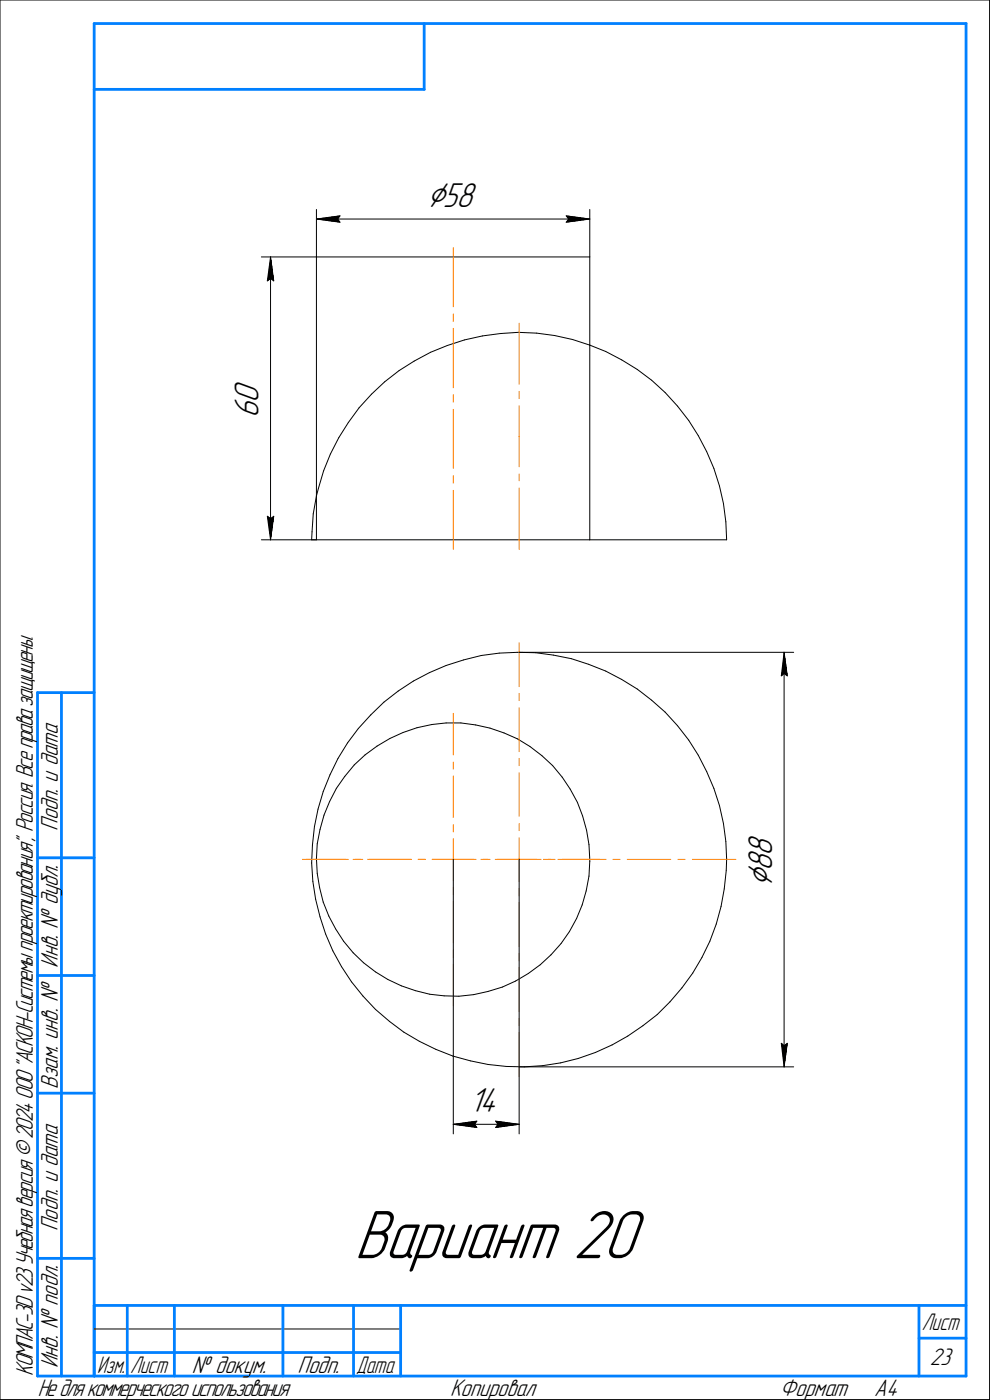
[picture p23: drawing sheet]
<svg xmlns="http://www.w3.org/2000/svg" width="210mm" height="297mm" viewBox="0 0 210 297" stroke-linecap="round" stroke-linejoin="round" font-family="sans-serif">
<defs><g id="words">
<text font-size="15.6" x="75.2" y="267">Вариант 20</text>
<g font-size="8.5">
<text x="90.5" y="43.9">⌀58</text>
<text x="163.8" y="188.2" transform="rotate(-90 163.8 188.2)">⌀</text>
</g>
<g font-size="7.8">
<text x="54.9" y="88.6" transform="rotate(-90 54.9 88.6)">6</text>
<text x="54.9" y="85.5" transform="rotate(-90 54.9 85.5)">0</text>
<text x="163.8" y="184.8" transform="rotate(-90 163.8 184.8)">8</text>
<text x="163.8" y="181.6" transform="rotate(-90 163.8 181.6)">8</text>
<text x="99.6" y="236.1">14</text>
</g>
<g font-size="5.4">
<text x="12.3" y="176.2" transform="rotate(-90 12.3 176.2)">Подп. и дата</text>
<text x="12.3" y="205.3" transform="rotate(-90 12.3 205.3)">Инв. № дубл.</text>
<text x="12.3" y="231.1" transform="rotate(-90 12.3 231.1)">Взам. инв. №</text>
<text x="12.3" y="261.2" transform="rotate(-90 12.3 261.2)">Подп. и дата</text>
<text x="7" y="292" transform="rotate(-90 7 292)">КОМПАС-3Dv23Учебнаяверсия©2024ООО&quot;АСКОН-Системыпроектирования&quot;, Россия. Всеправазащищены.</text>
<text x="12.3" y="290.3" transform="rotate(-90 12.3 290.3)">Инв. № подл.</text>
<text x="40.7" y="291.3">№ докум.</text>
<text x="63.1" y="291.3">Подп.</text>
<text x="197.3" y="289.8">23</text>
<text x="8" y="296.3">Недлякоммерческогоиспользования</text>
<text x="95.5" y="296.3">Копировал</text>
<text x="165.5" y="296.3">Формат</text>
<text x="185.5" y="296.3">A4</text>
</g>
<g font-size="5.3">
<text x="195.6" y="282.3">Лист</text>
<text x="20.6" y="291.3">Изм.</text>
<text x="27.6" y="291.3">Лист</text>
<text x="75.6" y="291.3">Дата</text>
</g>
</g></defs>
<g fill="none" stroke="#000" stroke-width=".21">
<path d="M0 0v297zM0 0h210zM210 0v297zM55.5 54.5h11.6zM56.7 59.6l.7-.5zM57.4 54.5l.7 5.1zM57.4 59.1l.7 .5zM57.4 54.5l-.7 5.1zM57.4 54.5v60.1zM67.1 54.5v50.7zM67.1 54.5h58zM67.1 44.4v10.1z"/>
<path d="M67.1 46.5l5-.7zM67.1 46.5l5 .7zM67.1 46.5h58zM71.6 46.5l.5 .7zM72.1 45.8l-.5 .7zM120.1 47.2l5-.7zM120.1 45.8l.5 .7zM120.1 45.8l5 .7zM120.6 46.5l-.5 .7zM125.1 54.5v18.7zM125.1 44.4v10.1zM84.7 78.7l3.2-2.1z"/>
<path d="M87.9 76.6l3.5-1.8zM91.4 74.8l3.5-1.5zM94.9 73.3l3.7-1.2zM98.6 72.1l3.8-.8zM102.4 71.3l3.8-.5zM106.2 70.8l3.8-.3zM110 70.5l3.9 .2zM113.9 70.7l3.8 .5zM117.7 71.2l3.8 .9zM121.5 72.1l3.6 1.1zM125.1 73.2l3.4 1.4zM125.1 73.2v41.4z"/>
<path d="M128.5 74.6l3.4 1.8zM131.9 76.4l3.3 2zM135.2 78.4l3.1 2.3zM68.7 99.9l-1.1 3.7zM70.1 96.4l-1.4 3.5zM71.9 92.9l-1.8 3.5zM73.9 89.7l-2 3.2zM76.2 86.5l-2.3 3.2zM78.8 83.7l2.8-2.7zM78.8 83.7l-2.6 2.8zM81.6 81l3.1-2.3zM138.3 80.7l2.8 2.6z"/>
<path d="M141.1 83.3l2.7 2.9zM143.8 86.2l2.3 3zM146.1 89.2l2.1 3.3zM148.2 92.5l1.7 3.3zM149.9 95.8l1.6 3.6zM151.5 99.4l1.2 3.7zM55.5 114.6h11.6zM56.7 109.6l.7 5zM56.7 109.6l.7 .5zM57.4 110.1l.7-.5zM58.1 109.6l-.7 5zM66.1 114.6h59z"/>
<path d="M66.2 112.9l-.1 1.7zM66.5 109.1l-.3 3.8zM67.1 105.2l-.6 3.9zM67.1 105.2v9.4zM67.6 103.6l-.5 1.6zM125.1 114.6h29.1zM152.7 103.1l.8 3.7zM153.5 106.8l.5 3.9zM154 110.7l.2 3.9zM102.1 139.1l3.8-.5zM105.9 138.6l3.9-.2zM109.8 138.4l3.8 .1z"/>
<path d="M110.2 138.4h58.2zM113.6 138.5l3.8 .5zM117.4 139l3.8 .8zM121.2 139.8l3.7 1.2zM166.4 138.4l.6 5zM166.4 138.4l-.6 5zM166.4 138.4v88zM73.7 157.6l-2 3.4zM76 154.6l-2.3 3zM78.7 151.7l2.7-2.7zM78.7 151.7l-2.7 2.9zM80 158.3l2.7-1.6z"/>
<path d="M81.4 149l3.1-2.4zM82.7 156.7l2.8-1.3zM84.5 146.6l3.2-2.1zM85.5 155.4l3-1zM87.7 144.5l3.4-1.8zM88.5 154.4l3.1-.6zM91.1 142.7l3.6-1.5zM91.6 153.8l3.1-.4zM94.7 141.2l3.7-1.2zM94.7 153.4h3.1zM97.8 153.4l3.1 .4zM98.4 140l3.7-.9z"/>
<path d="M100.9 153.8l3.1 .7zM104 154.5l2.9 1zM106.9 155.5l2.9 1.3zM109.8 156.8l2.6 1.6zM112.4 158.4l2.6 2zM124.9 141l3.6 1.4zM128.5 142.4l3.4 1.8zM131.9 144.2l3.3 2zM135.2 146.2l3.1 2.4zM138.3 148.6l2.8 2.5zM141.1 151.1l2.7 2.9zM143.8 154l2.3 3.1z"/>
<path d="M146.1 157.1l2.1 3.2zM165.8 143.4l.6-.5zM166.4 142.9l.6 .5zM66.3 179.3l-.2 3.8zM66.7 175.4l-.4 3.9zM67.3 179.1l-.2 3.1zM67.5 171.7l-.8 3.7zM67.9 176l-.6 3.1zM68.6 168l-1.1 3.7zM68.7 173l-.8 3zM69.9 170.1l-1.2 2.9zM70 164.4l-1.4 3.6z"/>
<path d="M71.4 167.3l-1.5 2.8zM71.7 161l-1.7 3.4zM73.2 164.8l-1.8 2.5zM75.2 162.3l2.3-2.1zM75.2 162.3l-2 2.5zM77.5 160.2l2.5-1.9zM115 160.4l2.3 2.1zM117.3 162.5l2 2.4zM119.3 164.9l1.7 2.6zM121 167.5l1.5 2.8zM122.5 170.3l1.1 2.8zM123.6 173.1l.9 3.1z"/>
<path d="M124.5 176.2l.5 3zM125 179.2l.1 3.2zM148.2 160.3l1.7 3.4zM149.9 163.7l1.6 3.6zM151.5 167.3l1.2 3.6zM152.7 170.9l.8 3.9zM153.5 174.8l.5 3.8zM154 178.6l.2 3.8zM66.1 183.1l.3 3.9zM66.4 187l.6 3.8zM67 190.8l.9 3.8zM67.1 182.2l.2 3.1z"/>
<path d="M67.3 185.3l.5 3.1zM67.8 188.4l.8 3zM67.9 194.6l1.2 3.6zM68.6 191.4l1.2 3zM69.1 198.2l1.5 3.6zM69.8 194.4l1.4 2.7zM71.2 197.1l1.7 2.6zM72.9 199.7l2 2.5zM96.2 182.4v58.2zM110.2 182.4v58.2zM120.8 197.7l-1.8 2.5zM122.3 194.9l-1.5 2.8z"/>
<path d="M123.5 192l-1.2 2.9zM124.4 189.1l-.9 2.9zM125 185.9l-.6 3.2zM125.1 182.8l-.1 3.1zM125.1 182.4v.4zM150.6 199.7l-1.7 3.5zM152 196.1l-1.4 3.6zM153 192.4l-1 3.7zM153.7 188.6l-.7 3.8zM154.1 184.7l-.4 3.9zM154.2 182.4l-.1 2.3zM70.6 201.8l1.9 3.3z"/>
<path d="M72.5 205.1l2.1 3.3zM74.6 208.4l2.4 3zM74.9 202.2l2.2 2.1zM77 211.4l2.7 2.8zM77.1 204.3l2.6 1.9zM79.7 214.2l2.9 2.5zM79.7 206.2l2.6 1.7zM82.3 207.9l2.9 1.3zM82.6 216.7l3.1 2.3zM85.2 209.2l2.9 1zM85.7 219l3.3 2zM88.1 210.2l3.1 .8z"/>
<path d="M91.2 211l3 .3zM94.2 211.3l3.2 .1zM97.4 211.4l3.1-.3zM100.5 211.1l3-.7zM103.5 210.4l3.1-.9zM106.6 209.5l2.8-1.3zM109.4 208.2l2.7-1.6zM112.1 206.6l2.5-1.9zM114.6 204.7l2.3-2.1zM119 200.2l-2.1 2.4zM133.2 219.9l3.2-2.2zM136.4 217.7l3-2.4z"/>
<path d="M139.4 215.3l2.8-2.7zM144.7 209.6l-2.5 3zM147 206.5l-2.3 3.1zM148.9 203.2l-1.9 3.3zM89 221l3.5 1.7zM92.5 222.7l3.6 1.4zM96.1 224.1l3.7 1zM96.2 238.6l5-.7zM96.2 238.6l5 .7zM96.2 238.6h14zM99.8 225.1l3.7 .8zM100.7 238.6l.5 .7z"/>
<path d="M101.2 237.9l-.5 .7zM103.5 225.9l3.9 .4zM105.2 239.3l5-.7zM105.2 237.9l.5 .7zM105.2 237.9l5 .7zM105.7 238.6l-.5 .7zM107.4 226.3l3.9 .1zM110.2 226.4h58.2zM111.3 226.4l3.8-.3zM115.1 226.1l3.9-.5zM119 225.6l3.7-1zM122.7 224.6l3.6-1.2z"/>
<path d="M126.3 223.4l3.6-1.7zM129.9 221.7l3.3-1.8zM165.8 221.4l.6 5zM165.8 221.4l.6 .5zM166.4 221.9l.6-.5zM167 221.4l-.6 5zM0 297h210zM20 282h65z"/>
</g>
<g fill="none" stroke="#ff8000" stroke-width=".21">
<path d="M96.2 52.6v12.5zM96.2 66.6v1.6zM96.2 69.7v12.6zM110.2 68.6v12.9zM96.2 83.7v1.6zM96.2 86.9v12.5zM110.2 92.5v6.6zM110.2 83.1v1.5zM110.2 86.1v6.4zM96.2 100.9v1.6zM96.2 104.1v12.5zM110.2 103.5v13.1z"/>
<path d="M110.2 100.6v1.4zM110.2 136.4v9.3zM96.2 151.4v8.8zM110.2 147.2v1.5zM110.2 150.2v9.3zM96.2 161.7v1.5zM96.2 164.7v8.8zM96.2 175v1.5zM96.2 178v4.4zM110.2 161v1.5zM110.2 164v9.2zM110.2 174.8v1.5z"/>
<path d="M110.2 177.8v4.6zM64.2 182.4h9.2zM65.1 182.4h8.8zM74.9 182.4h1.6zM75.4 182.4h1.6zM78 182.4h9.2zM78.5 182.4h8.8zM88.7 182.4h1.6zM91.7 182.4h9.3zM91.8 182.4h4.4zM96.2 182.4h4.4zM96.2 191.3v8.8z"/>
<path d="M96.2 188.3v1.5zM96.2 182.4v4.4zM102 182.4h1.5zM102.5 182.4h1.5zM105.1 182.4h8.8zM105.5 182.4h4.7zM110.2 182.4h4.6zM110.2 191.5v9.3zM110.2 188.6v1.5zM110.2 182.4v4.6zM115.3 182.4h1.5zM116.3 182.4h1.5z"/>
<path d="M118.4 182.4h8.8zM119.3 182.4h9.3zM130 182.4h1.6zM133.1 182.4h9.2zM143.8 182.4h1.6zM146.9 182.4h9.2zM96.2 204.6v8.8zM96.2 201.6v1.5zM110.2 219.1v9.3zM110.2 216.2v1.4zM110.2 205.3v9.3zM110.2 202.4v1.5z"/>
</g>
<g fill="#fff" stroke="#fff" stroke-width=".21">
<path d="M99.6 230.5h7.1zM99.6 230.5h7.1zM99.6 230.6h7.1zM99.6 230.7h7.1zM99.6 230.8h7.1zM99.6 230.9h7.1zM99.6 231h7.1zM99.6 231.1h7.1zM99.6 231.1h7.1zM99.6 231.2h7.1zM99.6 231.3h7.1zM99.6 231.4h7.1zM99.6 231.5h7.1zM99.6 231.6h7.1zM99.6 231.6h7.1zM99.6 231.7h7.1zM99.6 231.8h7.1zM99.6 231.9h7.1zM99.6 232h7.1zM99.6 232.1h7.1zM99.6 232.2h7.1zM99.6 232.2h7.1zM99.6 232.3h7.1zM99.6 232.4h7.1zM99.6 232.5h7.1zM99.6 232.6h7.1zM99.6 232.7h7.1zM99.6 232.7h7.1zM99.6 232.8h7.1zM99.6 232.9h7.1zM99.6 233h7.1zM99.6 233.1h7.1zM99.6 233.2h7.1zM99.6 233.3h7.1zM99.6 233.3h7.1zM99.6 233.4h7.1zM99.6 233.5h7.1zM99.6 233.6h7.1zM99.6 233.7h7.1zM99.6 233.8h7.1zM99.6 233.8h7.1zM99.6 233.9h7.1zM99.6 234h7.1zM99.6 234.1h7.1zM99.6 234.2h7.1zM99.6 234.3h7.1zM99.6 234.4h7.1zM99.6 234.4h7.1zM99.6 234.5h7.1zM99.6 234.6h7.1zM99.6 234.7h7.1zM99.6 234.8h7.1zM99.6 234.9h7.1zM99.6 234.9h7.1zM99.6 235h7.1zM99.6 235.1h7.1zM99.6 235.2h7.1zM99.6 235.3h7.1zM99.6 235.4h7.1zM99.6 235.5h7.1zM99.6 235.5h7.1zM99.6 235.6h7.1zM99.6 235.7h7.1zM99.6 235.8h7.1zM99.6 235.9h7.1zM99.6 236h7.1zM99.6 236.1h7.1zM99.6 236.1h7.1zM99.6 236.2h7.1zM99.6 236.3h7.1zM99.6 236.4h7.1zM99.6 236.5h7.1zM99.6 236.6h7.1zM99.6 236.6h7.1zM99.6 236.7h7.1zM99.6 236.8h7.1zM99.6 236.9h7.1zM99.6 237h7.1zM99.6 237.1h7.1zM99.6 237.2h7.1zM99.6 237.2h7.1zM99.6 237.3h7.1zM99.6 237.4h7.1zM99.6 237.5h7.1z"/>
<path d="M101.1 237.4h.6zM100.5 237.5h1.2zM99.8 237.6h1.9zM99.2 237.7h2.5zM98.6 237.7h3.1zM98 237.8h3.7zM97.8 237.9h3.9zM97.6 238h4.1zM97.4 238.1h4.3zM97.2 238.2h4.5zM97 238.3h4.7zM96.8 238.3h4.9zM96.6 238.4h5.1zM96.4 238.5h5.3zM96.2 238.6h5.5zM96.4 238.7h5.3zM96.6 238.8h5.1zM96.8 238.8h4.9zM97 238.9h4.7zM97.2 239h4.5zM97.4 239.1h4.3zM97.6 239.2h4.1zM97.8 239.3h3.9zM98 239.4h3.7zM98.7 239.4h3zM99.5 239.5h2.2zM100.2 239.6h1.5zM101 239.7h.7z"/>
<path d="M104.6 237.4h.7zM104.6 237.5h1.3zM104.6 237.6h1.9zM104.6 237.7h2.6zM104.6 237.7h3.2zM104.6 237.8h3.8zM104.6 237.9h4zM104.6 238h4.2zM104.6 238.1h4.4zM104.6 238.2h4.6zM104.6 238.3h4.8zM104.6 238.3h5zM104.6 238.4h5.2zM104.6 238.5h5.4zM104.6 238.6h5.6zM104.6 238.7h5.4zM104.6 238.8h5.2zM104.6 238.8h5zM104.6 238.9h4.8zM104.6 239h4.6zM104.6 239.1h4.4zM104.6 239.2h4.2zM104.6 239.3h4zM104.6 239.4h3.8zM104.6 239.4h3.1zM104.6 239.5h2.3zM104.6 239.6h1.6zM104.6 239.7h.8z"/>
<path d="M158.2 176.6h7.2zM158.2 176.7h7.2zM158.2 176.8h7.2zM158.2 176.9h7.2zM158.2 177h7.2zM158.2 177h7.2zM158.2 177.1h7.2zM158.2 177.2h7.2zM158.2 177.3h7.2zM158.2 177.4h7.2zM158.2 177.5h7.2zM158.2 177.5h7.2zM158.2 177.6h7.2zM158.2 177.7h7.2zM158.2 177.8h7.2zM158.2 177.9h7.2zM158.2 178h7.2zM158.2 178.1h7.2zM158.2 178.1h7.2zM158.2 178.2h7.2zM158.2 178.3h7.2zM158.2 178.4h7.2zM158.2 178.5h7.2zM158.2 178.6h7.2zM158.2 178.6h7.2zM158.2 178.7h7.2zM158.2 178.8h7.2zM158.2 178.9h7.2zM158.2 179h7.2zM158.2 179.1h7.2zM158.2 179.2h7.2zM158.2 179.2h7.2zM158.2 179.3h7.2zM158.2 179.4h7.2zM158.2 179.5h7.2zM158.2 179.6h7.2zM158.2 179.7h7.2zM158.2 179.7h7.2zM158.2 179.8h7.2zM158.2 179.9h7.2zM158.2 180h7.2zM158.2 180.1h7.2zM158.2 180.2h7.2zM158.2 180.3h7.2zM158.2 180.3h7.2zM158.2 180.4h7.2zM158.2 180.5h7.2zM158.2 180.6h7.2zM158.2 180.7h7.2zM158.2 180.8h7.2zM158.2 180.8h7.2zM158.2 180.9h7.2zM158.2 181h7.2zM158.2 181.1h7.2zM158.2 181.2h7.2zM158.2 181.3h7.2zM158.2 181.4h7.2zM158.2 181.4h7.2zM158.2 181.5h7.2zM158.2 181.6h7.2zM158.2 181.7h7.2zM158.2 181.8h7.2zM158.2 181.9h7.2zM158.2 181.9h7.2zM158.2 182h7.2zM158.2 182.1h7.2zM158.2 182.2h7.2zM158.2 182.3h7.2zM158.2 182.4h7.2zM158.2 182.5h7.2zM158.2 182.5h7.2zM158.2 182.6h7.2zM158.2 182.7h7.2zM158.2 182.8h7.2zM158.2 182.9h7.2zM158.2 183h7.2zM158.2 183h7.2zM158.2 183.1h7.2zM158.2 183.2h7.2zM158.2 183.3h7.2zM158.2 183.4h7.2zM158.2 183.5h7.2zM158.2 183.6h7.2zM158.2 183.6h7.2zM158.2 183.7h7.2zM158.2 183.8h7.2zM158.2 183.9h7.2zM158.2 184h7.2zM158.2 184.1h7.2zM158.2 184.1h7.2zM158.2 184.2h7.2zM158.2 184.3h7.2zM158.2 184.4h7.2zM158.2 184.5h7.2zM158.2 184.6h7.2zM158.2 184.7h7.2zM158.2 184.7h7.2zM158.2 184.8h7.2zM158.2 184.9h7.2zM158.2 185h7.2zM158.2 185.1h7.2zM158.2 185.2h7.2zM158.2 185.3h7.2zM158.2 185.3h7.2zM158.2 185.4h7.2zM158.2 185.5h7.2zM158.2 185.6h7.2zM158.2 185.7h7.2zM158.2 185.8h7.2zM158.2 185.8h7.2zM158.2 185.9h7.2zM158.2 186h7.2zM158.2 186.1h7.2zM158.2 186.2h7.2zM158.2 186.3h7.2zM158.2 186.4h7.2zM158.2 186.4h7.2zM158.2 186.5h7.2zM158.2 186.6h7.2zM158.2 186.7h7.2zM158.2 186.8h7.2zM158.2 186.9h7.2zM158.2 186.9h7.2zM158.2 187h7.2zM158.2 187.1h7.2zM158.2 187.2h7.2zM158.2 187.3h7.2zM158.2 187.4h7.2zM158.2 187.5h7.2zM158.2 187.5h7.2zM158.2 187.6h7.2zM158.2 187.7h7.2zM158.2 187.8h7.2zM158.2 187.9h7.2zM158.2 188h7.2zM158.2 188h7.2zM158.2 188.1h7.2z"/>
<path d="M166.3 138.7h.2zM166.3 138.8h.2zM166.3 138.9h.3zM166.2 138.9h.4zM166.2 139h.4zM166.1 139.1h.6zM166.1 139.2h.6zM166.1 139.3h.7zM166 139.4h.8zM166 139.4h.9zM166 139.5h.9zM165.9 139.6h1zM165.9 139.7h1.1zM165.9 139.8h1.1zM165.9 139.9h1.1zM165.9 140h1.1zM165.8 140h1.3zM165.8 140.1h1.3zM165.7 140.2h1.4zM165.7 140.3h1.5zM165.7 140.4h1.5zM165.7 140.5h1.5zM165.7 140.5h1.5zM165.7 140.6h1.5zM165.7 140.7h1.5zM165.7 140.8h1.5zM165.6 140.9h1.7zM165.6 141h1.7zM165.6 141.1h1.7zM165.6 141.1h1.7zM165.6 141.2h1.7zM165.6 141.3h1.7zM165.6 141.4h1.7zM165.5 141.5h1.9zM165.5 141.6h1.9zM165.5 141.6h1.9zM165.5 141.7h1.9zM165.5 141.8h1.9zM165.5 141.9h1.9zM165.5 142h1.9zM165.4 142.1h2zM165.4 142.2h2.1zM165.4 142.2h2.1zM165.4 142.3h2.1zM165.4 142.4h2.1zM165.4 142.5h2.1zM165.4 142.6h2.1zM165.4 142.7h2.1zM165.4 142.7h2.2zM165.4 142.8h2.2zM165.4 142.9h2.2zM165.4 143h2.2zM165.4 143.1h2.2zM165.4 143.2h2.2zM165.4 143.3h2.2zM165.3 143.3h2.3zM165.3 143.4h2.3zM165.3 143.5h2.3zM165.3 143.6h2.3zM165.3 143.7h2.3zM165.3 143.8h2.3zM165.3 143.8h2.3z"/>
<path d="M165.2 220.9h2.4zM165.3 221h2.3zM165.3 221.1h2.3zM165.3 221.1h2.3zM165.3 221.2h2.3zM165.3 221.3h2.3zM165.3 221.4h2.3zM165.3 221.5h2.3zM165.4 221.6h2.2zM165.4 221.7h2.2zM165.4 221.7h2.2zM165.4 221.8h2.2zM165.4 221.9h2.2zM165.4 222h2.2zM165.4 222.1h2.2zM165.4 222.2h2.1zM165.4 222.2h2.1zM165.4 222.3h2.1zM165.4 222.4h2.1zM165.4 222.5h2.1zM165.4 222.6h2.1zM165.4 222.7h2.1zM165.4 222.8h2zM165.5 222.8h1.9zM165.5 222.9h1.9zM165.5 223h1.9zM165.5 223.1h1.9zM165.5 223.2h1.9zM165.5 223.3h1.9zM165.5 223.4h1.9zM165.6 223.4h1.7zM165.6 223.5h1.7zM165.6 223.6h1.7zM165.6 223.7h1.7zM165.6 223.8h1.7zM165.6 223.9h1.7zM165.6 223.9h1.7zM165.7 224h1.5zM165.7 224.1h1.5zM165.7 224.2h1.5zM165.7 224.3h1.5zM165.7 224.4h1.5zM165.7 224.5h1.5zM165.7 224.5h1.5zM165.7 224.6h1.4zM165.8 224.7h1.3zM165.8 224.8h1.3zM165.9 224.9h1.1zM165.9 225h1.1zM165.9 225h1.1zM165.9 225.1h1.1zM165.9 225.2h1zM166 225.3h.9zM166 225.4h.9zM166 225.5h.8zM166.1 225.6h.7zM166.1 225.6h.6zM166.1 225.7h.6zM166.2 225.8h.4zM166.2 225.9h.4zM166.3 226h.3zM166.3 226.1h.2zM166.3 226.1h.2z"/>
<path d="M90.5 38.2h11.3zM90.5 38.3h11.3zM90.5 38.4h11.3zM90.5 38.4h11.3zM90.5 38.5h11.3zM90.5 38.6h11.3zM90.5 38.7h11.3zM90.5 38.8h11.3zM90.5 38.9h11.3zM90.5 38.9h11.3zM90.5 39h11.3zM90.5 39.1h11.3zM90.5 39.2h11.3zM90.5 39.3h11.3zM90.5 39.4h11.3zM90.5 39.5h11.3zM90.5 39.5h11.3zM90.5 39.6h11.3zM90.5 39.7h11.3zM90.5 39.8h11.3zM90.5 39.9h11.3zM90.5 40h11.3zM90.5 40h11.3zM90.5 40.1h11.3zM90.5 40.2h11.3zM90.5 40.3h11.3zM90.5 40.4h11.3zM90.5 40.5h11.3zM90.5 40.6h11.3zM90.5 40.6h11.3zM90.5 40.7h11.3zM90.5 40.8h11.3zM90.5 40.9h11.3zM90.5 41h11.3zM90.5 41.1h11.3zM90.5 41.1h11.3zM90.5 41.2h11.3zM90.5 41.3h11.3zM90.5 41.4h11.3zM90.5 41.5h11.3zM90.5 41.6h11.3zM90.5 41.7h11.3zM90.5 41.7h11.3zM90.5 41.8h11.3zM90.5 41.9h11.3zM90.5 42h11.3zM90.5 42.1h11.3zM90.5 42.2h11.3zM90.5 42.2h11.3zM90.5 42.3h11.3zM90.5 42.4h11.3zM90.5 42.5h11.3zM90.5 42.6h11.3zM90.5 42.7h11.3zM90.5 42.8h11.3zM90.5 42.8h11.3zM90.5 42.9h11.3zM90.5 43h11.3zM90.5 43.1h11.3zM90.5 43.2h11.3zM90.5 43.3h11.3zM90.5 43.3h11.3zM90.5 43.4h11.3zM90.5 43.5h11.3zM90.5 43.6h11.3zM90.5 43.7h11.3zM90.5 43.8h11.3zM90.5 43.9h11.3zM90.5 43.9h11.3zM90.5 44h11.3zM90.5 44.1h11.3zM90.5 44.2h11.3zM90.5 44.3h11.3zM90.5 44.4h11.3zM90.5 44.4h11.3zM90.5 44.5h11.3zM90.5 44.6h11.3zM90.5 44.7h11.3zM90.5 44.8h11.3zM90.5 44.9h11.3zM90.5 45h11.3zM90.5 45h11.3zM90.5 45.1h11.3zM90.5 45.2h11.3zM90.5 45.3h11.3zM90.5 45.4h11.3z"/>
<path d="M72.1 45.3h.5zM71.5 45.4h1.1zM70.8 45.5h1.8zM70.2 45.6h2.4zM69.6 45.6h3zM68.9 45.7h3.7zM68.7 45.8h3.9zM68.6 45.9h4zM68.3 46h4.3zM68.2 46.1h4.4zM68 46.1h4.6zM67.7 46.2h4.9zM67.6 46.3h5zM67.4 46.4h5.2zM67.1 46.5h5.5zM67.4 46.6h5.2zM67.6 46.7h5zM67.7 46.7h4.9zM68 46.8h4.6zM68.2 46.9h4.4zM68.3 47h4.3zM68.6 47.1h4zM68.7 47.2h3.9zM68.9 47.2h3.7zM69.7 47.3h2.9zM70.4 47.4h2.2zM71.2 47.5h1.4zM72 47.6h.6z"/>
<path d="M119.6 45.3h.7zM119.6 45.4h1.3zM119.6 45.5h1.9zM119.6 45.6h2.6zM119.6 45.6h3.2zM119.6 45.7h3.8zM119.6 45.8h4zM119.6 45.9h4.2zM119.6 46h4.4zM119.6 46.1h4.6zM119.6 46.1h4.8zM119.6 46.2h4.9zM119.6 46.3h5.2zM119.6 46.4h5.4zM119.6 46.5h5.5zM119.6 46.6h5.4zM119.6 46.7h5.2zM119.6 46.7h4.9zM119.6 46.8h4.8zM119.6 46.9h4.6zM119.6 47h4.4zM119.6 47.1h4.2zM119.6 47.2h4zM119.6 47.2h3.8zM119.6 47.3h3.1zM119.6 47.4h2.3zM119.6 47.5h1.6zM119.6 47.6h.8z"/>
<path d="M49.3 80.5h7.1zM49.3 80.6h7.1zM49.3 80.7h7.1zM49.3 80.8h7.1zM49.3 80.9h7.1zM49.3 80.9h7.1zM49.3 81h7.1zM49.3 81.1h7.1zM49.3 81.2h7.1zM49.3 81.3h7.1zM49.3 81.4h7.1zM49.3 81.4h7.1zM49.3 81.5h7.1zM49.3 81.6h7.1zM49.3 81.7h7.1zM49.3 81.8h7.1zM49.3 81.9h7.1zM49.3 82h7.1zM49.3 82h7.1zM49.3 82.1h7.1zM49.3 82.2h7.1zM49.3 82.3h7.1zM49.3 82.4h7.1zM49.3 82.5h7.1zM49.3 82.5h7.1zM49.3 82.6h7.1zM49.3 82.7h7.1zM49.3 82.8h7.1zM49.3 82.9h7.1zM49.3 83h7.1zM49.3 83.1h7.1zM49.3 83.1h7.1zM49.3 83.2h7.1zM49.3 83.3h7.1zM49.3 83.4h7.1zM49.3 83.5h7.1zM49.3 83.6h7.1zM49.3 83.7h7.1zM49.3 83.7h7.1zM49.3 83.8h7.1zM49.3 83.9h7.1zM49.3 84h7.1zM49.3 84.1h7.1zM49.3 84.2h7.1zM49.3 84.2h7.1zM49.3 84.3h7.1zM49.3 84.4h7.1zM49.3 84.5h7.1zM49.3 84.6h7.1zM49.3 84.7h7.1zM49.3 84.8h7.1zM49.3 84.8h7.1zM49.3 84.9h7.1zM49.3 85h7.1zM49.3 85.1h7.1zM49.3 85.2h7.1zM49.3 85.3h7.1zM49.3 85.3h7.1zM49.3 85.4h7.1zM49.3 85.5h7.1zM49.3 85.6h7.1zM49.3 85.7h7.1zM49.3 85.8h7.1zM49.3 85.9h7.1zM49.3 85.9h7.1zM49.3 86h7.1zM49.3 86.1h7.1zM49.3 86.2h7.1zM49.3 86.3h7.1zM49.3 86.4h7.1zM49.3 86.4h7.1zM49.3 86.5h7.1zM49.3 86.6h7.1zM49.3 86.7h7.1zM49.3 86.8h7.1zM49.3 86.9h7.1zM49.3 87h7.1zM49.3 87h7.1zM49.3 87.1h7.1zM49.3 87.2h7.1zM49.3 87.3h7.1zM49.3 87.4h7.1zM49.3 87.5h7.1zM49.3 87.5h7.1zM49.3 87.6h7.1zM49.3 87.7h7.1zM49.3 87.8h7.1zM49.3 87.9h7.1zM49.3 88h7.1zM49.3 88.1h7.1zM49.3 88.1h7.1zM49.3 88.2h7.1zM49.3 88.3h7.1zM49.3 88.4h7.1zM49.3 88.5h7.1zM49.3 88.6h7.1z"/>
<path d="M56.2 109.1h2.5zM56.3 109.1h2.4zM56.3 109.2h2.4zM56.3 109.3h2.4zM56.3 109.4h2.4zM56.3 109.5h2.4zM56.3 109.6h2.4zM56.3 109.6h2.4zM56.3 109.7h2.3zM56.4 109.8h2.2zM56.4 109.9h2.2zM56.4 110h2.2zM56.4 110.1h2.2zM56.4 110.2h2.2zM56.4 110.2h2.2zM56.4 110.3h2.1zM56.4 110.4h2.1zM56.4 110.5h2.1zM56.5 110.6h2zM56.5 110.7h2zM56.5 110.7h2zM56.5 110.8h2zM56.5 110.9h1.9zM56.5 111h1.9zM56.5 111.1h1.9zM56.5 111.2h1.9zM56.5 111.3h1.9zM56.6 111.3h1.8zM56.6 111.4h1.8zM56.6 111.5h1.8zM56.6 111.6h1.7zM56.6 111.7h1.7zM56.6 111.8h1.7zM56.6 111.8h1.7zM56.6 111.9h1.7zM56.6 112h1.7zM56.6 112.1h1.7zM56.6 112.2h1.7zM56.6 112.3h1.7zM56.6 112.4h1.7zM56.6 112.4h1.7zM56.6 112.5h1.7zM56.6 112.6h1.7zM56.6 112.7h1.7zM56.6 112.8h1.6zM56.7 112.9h1.5zM56.7 112.9h1.5zM56.8 113h1.3zM56.8 113.1h1.3zM56.9 113.2h1.1zM56.9 113.3h1.1zM56.9 113.4h1zM57 113.5h.9zM57 113.5h.9zM57.1 113.6h.7zM57.1 113.7h.7zM57.1 113.8h.6zM57.1 113.9h.6zM57.1 114h.6zM57.2 114h.5zM57.2 114.1h.5zM57.3 114.2h.3zM57.3 114.3h.3z"/>
<path d="M57.3 54.8h.3zM57.3 54.9h.3zM57.2 54.9h.5zM57.2 55h.5zM57.2 55.1h.5zM57.1 55.2h.6zM57.1 55.3h.6zM57.1 55.4h.7zM57.1 55.5h.7zM57.1 55.5h.7zM57 55.6h.9zM57 55.7h.9zM56.9 55.8h1.1zM56.9 55.9h1.1zM56.9 56h1.1zM56.8 56h1.3zM56.8 56.1h1.3zM56.7 56.2h1.5zM56.7 56.3h1.5zM56.6 56.4h1.6zM56.6 56.5h1.7zM56.6 56.6h1.7zM56.6 56.6h1.7zM56.6 56.7h1.7zM56.6 56.8h1.7zM56.6 56.9h1.7zM56.6 57h1.7zM56.6 57.1h1.7zM56.6 57.1h1.7zM56.6 57.2h1.7zM56.6 57.3h1.7zM56.6 57.4h1.7zM56.6 57.5h1.7zM56.6 57.6h1.7zM56.6 57.7h1.8zM56.6 57.7h1.8zM56.6 57.8h1.8zM56.5 57.9h1.9zM56.5 58h1.9zM56.5 58.1h1.9zM56.5 58.2h1.9zM56.5 58.3h2zM56.5 58.3h2zM56.5 58.4h2zM56.5 58.5h2zM56.4 58.6h2.1zM56.4 58.7h2.1zM56.4 58.8h2.1zM56.4 58.8h2.2zM56.4 58.9h2.2zM56.4 59h2.2zM56.4 59.1h2.2zM56.4 59.2h2.2zM56.4 59.3h2.2zM56.3 59.4h2.3zM56.3 59.4h2.4zM56.3 59.5h2.4zM56.3 59.6h2.4zM56.3 59.7h2.4zM56.3 59.8h2.4zM56.3 59.9h2.4zM56.3 59.9h2.4z"/>
<path d="M75.2 255.8h62.6zM75.2 255.9h62.6zM75.2 255.9h62.6zM75.2 256h62.6zM75.2 256.1h62.6zM75.2 256.2h62.6zM75.2 256.3h62.6zM75.2 256.4h62.6zM75.2 256.5h62.6zM75.2 256.5h62.6zM75.2 256.6h62.6zM75.2 256.7h62.6zM75.2 256.8h62.6zM75.2 256.9h62.6zM75.2 257h62.6zM75.2 257h62.6zM75.2 257.1h62.6zM75.2 257.2h62.6zM75.2 257.3h62.6zM75.2 257.4h62.6zM75.2 257.5h62.6zM75.2 257.6h62.6zM75.2 257.6h62.6zM75.2 257.7h62.6zM75.2 257.8h62.6zM75.2 257.9h62.6zM75.2 258h62.6zM75.2 258.1h62.6zM75.2 258.1h62.6zM75.2 258.2h62.6zM75.2 258.3h62.6zM75.2 258.4h62.6zM75.2 258.5h62.6zM75.2 258.6h62.6zM75.2 258.7h62.6zM75.2 258.7h62.6zM75.2 258.8h62.6zM75.2 258.9h62.6zM75.2 259h62.6zM75.2 259.1h62.6zM75.2 259.2h62.6zM75.2 259.2h62.6zM75.2 259.3h62.6zM75.2 259.4h62.6zM75.2 259.5h62.6zM75.2 259.6h62.6zM75.2 259.7h62.6zM75.2 259.8h62.6zM75.2 259.8h62.6zM75.2 259.9h62.6zM75.2 260h62.6zM75.2 260.1h62.6zM75.2 260.2h62.6zM75.2 260.3h62.6zM75.2 260.3h62.6zM75.2 260.4h62.6zM75.2 260.5h62.6zM75.2 260.6h62.6zM75.2 260.7h62.6zM75.2 260.8h62.6zM75.2 260.9h62.6zM75.2 260.9h62.6zM75.2 261h62.6zM75.2 261.1h62.6zM75.2 261.2h62.6zM75.2 261.3h62.6zM75.2 261.4h62.6zM75.2 261.5h62.6zM75.2 261.5h62.6zM75.2 261.6h62.6zM75.2 261.7h62.6zM75.2 261.8h62.6zM75.2 261.9h62.6zM75.2 262h62.6zM75.2 262h62.6zM75.2 262.1h62.6zM75.2 262.2h62.6zM75.2 262.3h62.6zM75.2 262.4h62.6zM75.2 262.5h62.6zM75.2 262.6h62.6zM75.2 262.6h62.6zM75.2 262.7h62.6zM75.2 262.8h62.6zM75.2 262.9h62.6zM75.2 263h62.6zM75.2 263.1h62.6zM75.2 263.1h62.6zM75.2 263.2h62.6zM75.2 263.3h62.6zM75.2 263.4h62.6zM75.2 263.5h62.6zM75.2 263.6h62.6zM75.2 263.7h62.6zM75.2 263.7h62.6zM75.2 263.8h62.6zM75.2 263.9h62.6zM75.2 264h62.6zM75.2 264.1h62.6zM75.2 264.2h62.6zM75.2 264.2h62.6zM75.2 264.3h62.6zM75.2 264.4h62.6zM75.2 264.5h62.6zM75.2 264.6h62.6zM75.2 264.7h62.6zM75.2 264.8h62.6zM75.2 264.8h62.6zM75.2 264.9h62.6zM75.2 265h62.6zM75.2 265.1h62.6zM75.2 265.2h62.6zM75.2 265.3h62.6zM75.2 265.3h62.6zM75.2 265.4h62.6zM75.2 265.5h62.6zM75.2 265.6h62.6zM75.2 265.7h62.6zM75.2 265.8h62.6zM75.2 265.9h62.6zM75.2 265.9h62.6zM75.2 266h62.6zM75.2 266.1h62.6zM75.2 266.2h62.6zM75.2 266.3h62.6zM75.2 266.4h62.6zM75.2 266.4h62.6zM75.2 266.5h62.6zM75.2 266.6h62.6zM75.2 266.7h62.6zM75.2 266.8h62.6zM75.2 266.9h62.6zM75.2 267h62.6zM75.2 267h62.6zM75.2 267.1h62.6zM75.2 267.2h62.6zM75.2 267.3h62.6zM75.2 267.4h62.6zM75.2 267.5h62.6zM75.2 267.5h62.6zM75.2 267.6h62.6zM75.2 267.7h62.6zM75.2 267.8h62.6zM75.2 267.9h62.6zM75.2 268h62.6zM75.2 268.1h62.6zM75.2 268.1h62.6zM75.2 268.2h62.6zM75.2 268.3h62.6zM75.2 268.4h62.6zM75.2 268.5h62.6zM75.2 268.6h62.6zM75.2 268.6h62.6zM75.2 268.7h62.6zM75.2 268.8h62.6zM75.2 268.9h62.6zM75.2 269h62.6zM75.2 269.1h62.6zM75.2 269.2h62.6zM75.2 269.2h62.6zM75.2 269.3h62.6zM75.2 269.4h62.6zM75.2 269.5h62.6zM75.2 269.6h62.6zM75.2 269.7h62.6zM75.2 269.7h62.6zM75.2 269.8h62.6zM75.2 269.9h62.6zM75.2 270h62.6z"/>
</g>
<g fill="#000" stroke="#000" stroke-width=".21">
<path d="M57.2 55.8h.2zM57.2 55.9h.2zM57.2 56h.2zM57.2 56h.2zM57.2 56.1h.2zM57.2 56.2h.2zM57.2 56.3h.2zM57.2 56.4h.2zM57.1 56.5h.3zM57.1 56.6h.3zM57.1 56.6h.3zM57.1 56.7h.3zM57.1 56.8h.3zM57.1 56.9h.3zM57.1 57h.3zM57.1 57.1h.3zM57.1 57.1h.3zM57.1 57.2h.3zM57.1 57.3h.3zM57.1 57.4h.3zM57.1 57.5h.3zM57.1 57.6h.3zM57.1 57.7h.3zM57 57.7h.4zM57 57.8h.4zM57 57.9h.4zM57 58h.4zM57 58.1h.4zM57 58.2h.4zM57 58.3h.4zM56.9 58.3h.5zM56.9 58.4h.5zM56.9 58.5h.5zM56.9 58.6h.5zM56.9 58.7h.5zM56.9 58.8h.5zM56.9 58.8h.5zM56.9 58.9h.5zM56.8 59h.6zM56.8 59.1h.6zM56.8 59.2h.5zM56.8 59.3h.4zM56.8 59.4h.3zM56.8 59.4h.2z"/>
<path d="M57.4 55.2h.2zM57.4 55.3h.2zM57.4 55.4h.2zM57.4 55.5h.2zM57.4 55.5h.2zM57.4 55.6h.2zM57.4 55.7h.2zM57.4 55.8h.2zM57.4 55.9h.3zM57.4 56h.3zM57.4 56h.3zM57.4 56.1h.3zM57.4 56.2h.3zM57.4 56.3h.3zM57.4 56.4h.3zM57.4 56.5h.3zM57.4 56.6h.3zM57.4 56.6h.3zM57.4 56.7h.3zM57.4 56.8h.3zM57.4 56.9h.3zM57.4 57h.3zM57.4 57.1h.3zM57.4 57.1h.4zM57.4 57.2h.4zM57.4 57.3h.4zM57.4 57.4h.4zM57.4 57.5h.4zM57.4 57.6h.4zM57.4 57.7h.4zM57.4 57.7h.5zM57.4 57.8h.5zM57.4 57.9h.5zM57.4 58h.5zM57.4 58.1h.5zM57.4 58.2h.5zM57.4 58.3h.5zM57.4 58.3h.5zM57.4 58.4h.6zM57.4 58.5h.6zM57.4 58.6h.6zM57.4 58.7h.6zM57.4 58.8h.6zM57.4 58.8h.6zM57.4 58.9h.6zM57.4 59h.7zM57.4 59.1h.7zM57.6 59.2h.5zM57.7 59.3h.4zM57.7 59.4h.4zM57.9 59.4h.2z"/>
<path d="M67.1 46.5h4.5zM67.8 46.6h3.9zM68.4 46.7h3.4zM69.1 46.7h2.8zM69.7 46.8h2.2zM70.3 46.9h1.7zM71 47h1.1zM71.5 47.1h.6z"/>
<path d="M71.5 45.9h.6zM71 46h1.1zM70.3 46.1h1.7zM69.7 46.1h2.2zM69.1 46.2h2.8zM68.4 46.3h3.4zM67.8 46.4h3.9z"/>
<path d="M120.2 45.9h.6zM120.3 46h1.1zM120.4 46.1h1.7zM120.4 46.1h2.3zM120.5 46.2h2.8zM120.6 46.3h3.4zM120.6 46.4h3.9z"/>
<path d="M120.6 46.5h4.5zM120.6 46.6h3.9zM120.6 46.7h3.4zM120.5 46.7h2.8zM120.4 46.8h2.3zM120.4 46.9h1.7zM120.3 47h1.1zM120.2 47.1h.6z"/>
<path d="M56.8 109.7h.2zM56.8 109.8h.3zM56.8 109.9h.4zM56.8 110h.5zM56.8 110.1h.6zM56.8 110.2h.6zM56.9 110.2h.5zM56.9 110.3h.5zM56.9 110.4h.5zM56.9 110.5h.5zM56.9 110.6h.5zM56.9 110.7h.5zM56.9 110.7h.5zM57 110.8h.4zM57 110.9h.4zM57 111h.4zM57 111.1h.4zM57 111.2h.4zM57 111.3h.4zM57 111.3h.4zM57 111.4h.4zM57.1 111.5h.3zM57.1 111.6h.3zM57.1 111.7h.3zM57.1 111.8h.3zM57.1 111.8h.3zM57.1 111.9h.3zM57.1 112h.3zM57.1 112.1h.3zM57.1 112.2h.3zM57.1 112.3h.3zM57.1 112.4h.3zM57.1 112.4h.3zM57.1 112.5h.3zM57.1 112.6h.3zM57.2 112.7h.2zM57.2 112.8h.2zM57.2 112.9h.2zM57.2 112.9h.2zM57.2 113h.2zM57.2 113.1h.2zM57.2 113.2h.2zM57.2 113.3h.2z"/>
<path d="M57.9 109.7h.2zM57.7 109.8h.4zM57.7 109.9h.4zM57.6 110h.5zM57.4 110.1h.7zM57.4 110.2h.7zM57.4 110.2h.6zM57.4 110.3h.6zM57.4 110.4h.6zM57.4 110.5h.6zM57.4 110.6h.6zM57.4 110.7h.6zM57.4 110.7h.6zM57.4 110.8h.5zM57.4 110.9h.5zM57.4 111h.5zM57.4 111.1h.5zM57.4 111.2h.5zM57.4 111.3h.5zM57.4 111.3h.5zM57.4 111.4h.5zM57.4 111.5h.4zM57.4 111.6h.4zM57.4 111.7h.4zM57.4 111.8h.4zM57.4 111.8h.4zM57.4 111.9h.4zM57.4 112h.4zM57.4 112.1h.3zM57.4 112.2h.3zM57.4 112.3h.3zM57.4 112.4h.3zM57.4 112.4h.3zM57.4 112.5h.3zM57.4 112.6h.3zM57.4 112.7h.3zM57.4 112.8h.3zM57.4 112.9h.3zM57.4 112.9h.3zM57.4 113h.3zM57.4 113.1h.3zM57.4 113.2h.3zM57.4 113.3h.3zM57.4 113.4h.2zM57.4 113.5h.2zM57.4 113.5h.2zM57.4 113.6h.2zM57.4 113.7h.2zM57.4 113.8h.2zM57.4 113.9h.2z"/>
<path d="M166.2 139.9h.2zM166.2 140h.2zM166.2 140h.2zM166.2 140.1h.2zM166.2 140.2h.2zM166.2 140.3h.2zM166.2 140.4h.2zM166.2 140.5h.2zM166.2 140.5h.2zM166.1 140.6h.3zM166.1 140.7h.3zM166.1 140.8h.3zM166.1 140.9h.3zM166.1 141h.3zM166.1 141.1h.3zM166.1 141.1h.3zM166.1 141.2h.3zM166 141.3h.4zM166 141.4h.4zM166 141.5h.4zM166 141.6h.4zM166 141.6h.4zM166 141.7h.4zM166 141.8h.4zM166 141.9h.4zM166 142h.4zM165.9 142.1h.5zM165.9 142.2h.5zM165.9 142.2h.5zM165.9 142.3h.5zM165.9 142.4h.5zM165.9 142.5h.5zM165.9 142.6h.5zM165.9 142.7h.5zM165.9 142.7h.5zM165.9 142.8h.5zM165.9 142.9h.5zM165.9 143h.4zM165.9 143.1h.3zM165.9 143.2h.2zM165.9 143.3h.1z"/>
<path d="M166.4 139.1h.1zM166.4 139.2h.1zM166.4 139.3h.1zM166.4 139.4h.1zM166.4 139.4h.1zM166.4 139.5h.1zM166.4 139.6h.1zM166.4 139.7h.2zM166.4 139.8h.2zM166.4 139.9h.2zM166.4 140h.2zM166.4 140h.2zM166.4 140.1h.2zM166.4 140.2h.2zM166.4 140.3h.2zM166.4 140.4h.3zM166.4 140.5h.3zM166.4 140.5h.3zM166.4 140.6h.3zM166.4 140.7h.3zM166.4 140.8h.3zM166.4 140.9h.3zM166.4 141h.4zM166.4 141.1h.4zM166.4 141.1h.4zM166.4 141.2h.4zM166.4 141.3h.4zM166.4 141.4h.4zM166.4 141.5h.4zM166.4 141.6h.5zM166.4 141.6h.5zM166.4 141.7h.5zM166.4 141.8h.5zM166.4 141.9h.5zM166.4 142h.5zM166.4 142.1h.5zM166.4 142.2h.5zM166.4 142.2h.6zM166.4 142.3h.6zM166.4 142.4h.6zM166.4 142.5h.6zM166.4 142.6h.6zM166.4 142.7h.6zM166.4 142.7h.6zM166.4 142.8h.6zM166.4 142.9h.6zM166.5 143h.5zM166.6 143.1h.4zM166.7 143.2h.3zM166.9 143.3h.1z"/>
<path d="M96.2 238.6h4.5zM96.9 238.7h3.9zM97.5 238.8h3.3zM98.1 238.8h2.8zM98.7 238.9h2.2zM99.3 239h1.7zM100 239.1h1.1zM100.6 239.2h.6z"/>
<path d="M100.6 238h.6zM100 238.1h1.1zM99.3 238.2h1.7zM98.7 238.3h2.2zM98.1 238.3h2.8zM97.5 238.4h3.3zM96.9 238.5h3.9z"/>
<path d="M105.2 238h.6zM105.3 238.1h1.1zM105.4 238.2h1.7zM105.4 238.3h2.3zM105.5 238.3h2.8zM105.6 238.4h3.4zM105.7 238.5h3.9z"/>
<path d="M105.7 238.6h4.5zM105.7 238.7h3.9zM105.6 238.8h3.4zM105.5 238.8h2.8zM105.4 238.9h2.3zM105.4 239h1.7zM105.3 239.1h1.1zM105.2 239.2h.6z"/>
<path d="M165.9 221.6h.1zM165.9 221.7h.2zM165.9 221.7h.3zM165.9 221.8h.4zM165.9 221.9h.5zM165.9 222h.5zM165.9 222.1h.5zM165.9 222.2h.5zM165.9 222.2h.5zM165.9 222.3h.5zM165.9 222.4h.5zM165.9 222.5h.5zM165.9 222.6h.5zM165.9 222.7h.5zM165.9 222.8h.5zM166 222.8h.4zM166 222.9h.4zM166 223h.4zM166 223.1h.4zM166 223.2h.4zM166 223.3h.4zM166 223.4h.4zM166 223.4h.4zM166 223.5h.4zM166.1 223.6h.3zM166.1 223.7h.3zM166.1 223.8h.3zM166.1 223.9h.3zM166.1 223.9h.3zM166.1 224h.3zM166.1 224.1h.3zM166.1 224.2h.3zM166.2 224.3h.2zM166.2 224.4h.2zM166.2 224.5h.2zM166.2 224.5h.2zM166.2 224.6h.2zM166.2 224.7h.2zM166.2 224.8h.2zM166.2 224.9h.2zM166.2 225h.2z"/>
<path d="M166.9 221.6h.1zM166.7 221.7h.3zM166.6 221.7h.4zM166.5 221.8h.5zM166.4 221.9h.6zM166.4 222h.6zM166.4 222.1h.6zM166.4 222.2h.6zM166.4 222.2h.6zM166.4 222.3h.6zM166.4 222.4h.6zM166.4 222.5h.6zM166.4 222.6h.6zM166.4 222.7h.5zM166.4 222.8h.5zM166.4 222.8h.5zM166.4 222.9h.5zM166.4 223h.5zM166.4 223.1h.5zM166.4 223.2h.5zM166.4 223.3h.5zM166.4 223.4h.4zM166.4 223.4h.4zM166.4 223.5h.4zM166.4 223.6h.4zM166.4 223.7h.4zM166.4 223.8h.4zM166.4 223.9h.4zM166.4 223.9h.3zM166.4 224h.3zM166.4 224.1h.3zM166.4 224.2h.3zM166.4 224.3h.3zM166.4 224.4h.3zM166.4 224.5h.3zM166.4 224.5h.2zM166.4 224.6h.2zM166.4 224.7h.2zM166.4 224.8h.2zM166.4 224.9h.2zM166.4 225h.2zM166.4 225h.2zM166.4 225.1h.2zM166.4 225.2h.1zM166.4 225.3h.1zM166.4 225.4h.1zM166.4 225.5h.1zM166.4 225.6h.1zM166.4 225.6h.1zM166.4 225.7h.1z"/>
</g>
<g fill="none" stroke="#0080ff" stroke-width=".59">
<path d="M20 5v287zM20 5h185zM20 19h70zM90 5v14zM205 5v287zM8 147v145zM8 147h12zM13 147v145zM8 182h12zM8 207h12zM8 232h12zM8 267h12z"/>
<path d="M20 277h185zM20 277v15zM27 277v15zM37 277v15zM60 277v15zM75 277v15zM85 277v15zM195 277v15zM8 292h12zM20 292h185zM20 287h7zM27 287h10z"/>
<path d="M37 287h23zM60 287h15zM75 287h10zM195 284h10z"/>
</g>
<use href="#words"/>
</svg>
